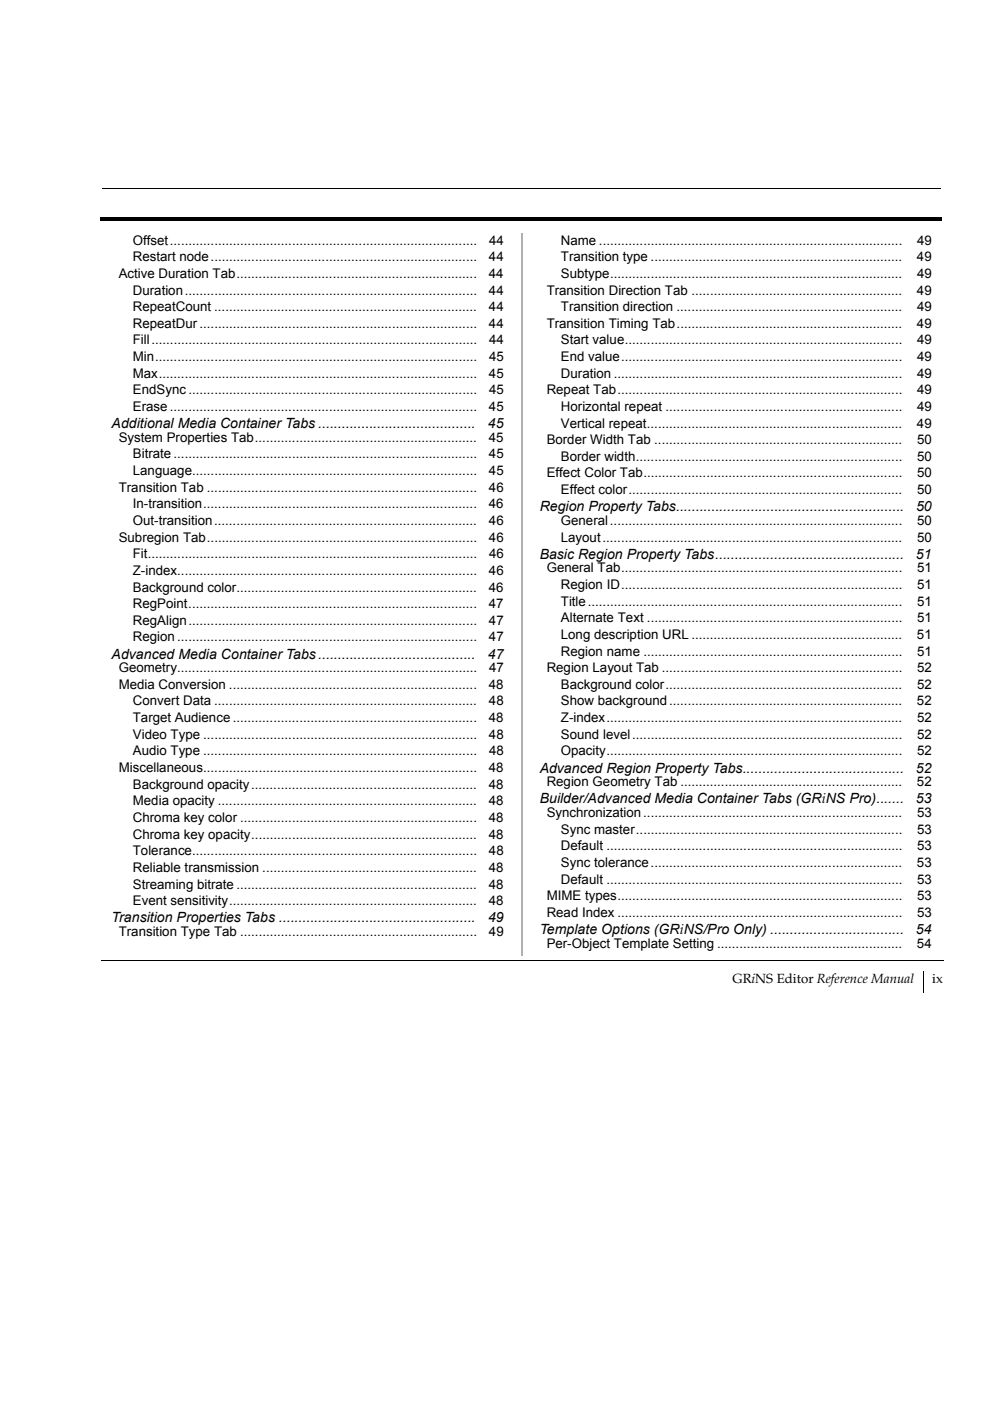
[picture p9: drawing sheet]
<svg xmlns="http://www.w3.org/2000/svg" width="210mm" height="297mm" viewBox="0 0 210 297" stroke-linecap="round" stroke-linejoin="round" font-family="sans-serif">
<defs><g id="words">
<g font-size="3">
<text x="23.7" y="90.8">Additional Media Container Tabs ........................................</text>
<text x="103.5" y="90.8">45</text>
<text x="114.4" y="108.4">Region Property Tabs..........................................................</text>
<text x="194.2" y="108.4">50</text>
<text x="114.4" y="118.5">Basic Region Property Tabs................................................</text>
<text x="194.2" y="118.5">51</text>
<text x="23.7" y="139.6">Advanced Media Container Tabs........................................</text>
<text x="103.5" y="139.6">47</text>
<text x="114.4" y="163.8">Advanced Region Property Tabs.........................................</text>
<text x="194.2" y="163.8">52</text>
<text x="114.4" y="170.3">Builder/Advanced Media Container Tabs (GRiNS Pro).......</text>
<text x="194.2" y="170.3">53</text>
<text x="23.7" y="195.6">Transition Properties Tabs ..................................................</text>
<text x="103.5" y="195.6">49</text>
<text x="114.4" y="198">Template Options (GRiNS/Pro Only) ..................................</text>
<text x="194.2" y="198">54</text>
</g>
<g font-size="2.8">
<text x="28.2" y="51.9">Offset...................................................................................</text>
<text x="103.7" y="51.9">44</text>
<text x="118.9" y="51.9">Name ..................................................................................</text>
<text x="194.4" y="51.9">49</text>
<text x="25.2" y="58.9">Active Duration Tab.................................................................</text>
<text x="28.2" y="55.4">Restart node........................................................................</text>
<text x="103.7" y="58.9">44</text>
<text x="103.7" y="55.4">44</text>
<text x="118.9" y="55.4">Transition type ....................................................................</text>
<text x="118.9" y="58.9">Subtype...............................................................................</text>
<text x="194.4" y="55.4">49</text>
<text x="194.4" y="58.9">49</text>
<text x="28.2" y="62.4">Duration...............................................................................</text>
<text x="28.2" y="66">RepeatCount .......................................................................</text>
<text x="103.7" y="66">44</text>
<text x="103.7" y="62.4">44</text>
<text x="115.9" y="62.4">Transition Direction Tab .........................................................</text>
<text x="118.9" y="66">Transition direction .............................................................</text>
<text x="194.4" y="62.4">49</text>
<text x="194.4" y="66">49</text>
<text x="28.2" y="69.5">RepeatDur...........................................................................</text>
<text x="103.7" y="69.5">44</text>
<text x="115.9" y="69.5">Transition Timing Tab.............................................................</text>
<text x="194.4" y="69.5">49</text>
<text x="28.2" y="73">Fill........................................................................................</text>
<text x="28.2" y="76.5">Min.......................................................................................</text>
<text x="103.7" y="76.5">45</text>
<text x="103.7" y="73">44</text>
<text x="118.9" y="73">Start value...........................................................................</text>
<text x="118.9" y="76.5">End value............................................................................</text>
<text x="194.4" y="76.5">49</text>
<text x="194.4" y="73">49</text>
<text x="28.2" y="80.1">Max......................................................................................</text>
<text x="28.2" y="83.6">EndSync..............................................................................</text>
<text x="103.7" y="80.1">45</text>
<text x="103.7" y="83.6">45</text>
<text x="115.9" y="83.6">Repeat Tab.............................................................................</text>
<text x="118.9" y="80.1">Duration ..............................................................................</text>
<text x="194.4" y="80.1">49</text>
<text x="194.4" y="83.6">49</text>
<text x="28.2" y="87.1">Erase ...................................................................................</text>
<text x="103.7" y="87.1">45</text>
<text x="118.9" y="87.1">Horizontal repeat ................................................................</text>
<text x="194.4" y="87.1">49</text>
<text x="25.2" y="93.7">System Properties Tab............................................................</text>
<text x="103.7" y="93.7">45</text>
<text x="115.9" y="94.2">Border Width Tab ...................................................................</text>
<text x="118.9" y="90.7">Vertical repeat.....................................................................</text>
<text x="194.4" y="90.7">49</text>
<text x="194.4" y="94.2">50</text>
<text x="28.2" y="97.2">Bitrate ..................................................................................</text>
<text x="28.2" y="100.7">Language.............................................................................</text>
<text x="103.7" y="97.2">45</text>
<text x="103.7" y="100.7">45</text>
<text x="115.9" y="101.2">Effect Color Tab......................................................................</text>
<text x="118.9" y="97.7">Border width........................................................................</text>
<text x="194.4" y="97.7">50</text>
<text x="194.5" y="101.2">50</text>
<text x="25.2" y="104.2">Transition Tab .........................................................................</text>
<text x="28.2" y="107.8">In-transition..........................................................................</text>
<text x="103.7" y="107.8">46</text>
<text x="103.7" y="104.2">46</text>
<text x="118.9" y="104.8">Effect color..........................................................................</text>
<text x="194.4" y="104.8">50</text>
<text x="28.2" y="111.3">Out-transition.......................................................................</text>
<text x="103.7" y="111.3">46</text>
<text x="118.9" y="111.3">General...............................................................................</text>
<text x="194.4" y="111.3">50</text>
<text x="25.2" y="114.8">Subregion Tab.........................................................................</text>
<text x="28.2" y="118.3">Fit.........................................................................................</text>
<text x="103.7" y="114.8">46</text>
<text x="103.7" y="118.3">46</text>
<text x="118.9" y="114.8">Layout.................................................................................</text>
<text x="194.4" y="114.8">50</text>
<text x="28.2" y="121.9">Z-index.................................................................................</text>
<text x="28.2" y="125.4">Background color.................................................................</text>
<text x="103.7" y="125.4">46</text>
<text x="103.7" y="121.9">46</text>
<text x="115.9" y="121.3">General Tab............................................................................</text>
<text x="118.9" y="124.9">Region ID............................................................................</text>
<text x="194.4" y="121.3">51</text>
<text x="194.5" y="124.9">51</text>
<text x="28.2" y="128.9">RegPoint..............................................................................</text>
<text x="103.7" y="128.9">47</text>
<text x="118.9" y="128.4">Title.....................................................................................</text>
<text x="118.9" y="131.9">Alternate Text .....................................................................</text>
<text x="194.4" y="128.4">51</text>
<text x="194.4" y="131.9">51</text>
<text x="28.2" y="132.5">RegAlign..............................................................................</text>
<text x="28.2" y="136">Region .................................................................................</text>
<text x="103.7" y="136">47</text>
<text x="103.7" y="132.5">47</text>
<text x="118.9" y="135.5">Long description URL .........................................................</text>
<text x="194.4" y="135.5">51</text>
<text x="25.2" y="142.5">Geometry.................................................................................</text>
<text x="103.7" y="142.5">47</text>
<text x="115.9" y="142.5">Region Layout Tab .................................................................</text>
<text x="118.9" y="139">Region name ......................................................................</text>
<text x="194.4" y="142.5">52</text>
<text x="194.4" y="139">51</text>
<text x="25.2" y="146">Media Conversion ...................................................................</text>
<text x="28.2" y="149.6">Convert Data .......................................................................</text>
<text x="103.7" y="146">48</text>
<text x="103.7" y="149.6">48</text>
<text x="118.9" y="146">Background color................................................................</text>
<text x="118.9" y="149.6">Show background...............................................................</text>
<text x="194.4" y="149.6">52</text>
<text x="194.4" y="146">52</text>
<text x="28.2" y="153.1">Target Audience ..................................................................</text>
<text x="103.7" y="153.1">48</text>
<text x="118.9" y="153.1">Z-index................................................................................</text>
<text x="194.4" y="153.1">52</text>
<text x="28.2" y="156.6">Video Type ..........................................................................</text>
<text x="28.2" y="160.1">Audio Type ..........................................................................</text>
<text x="103.7" y="156.6">48</text>
<text x="103.7" y="160.1">48</text>
<text x="118.9" y="156.6">Sound level.........................................................................</text>
<text x="118.9" y="160.1">Opacity................................................................................</text>
<text x="194.4" y="160.1">52</text>
<text x="194.4" y="156.6">52</text>
<text x="25.2" y="163.7">Miscellaneous..........................................................................</text>
<text x="28.2" y="167.2">Background opacity.............................................................</text>
<text x="103.7" y="167.2">48</text>
<text x="103.7" y="163.7">48</text>
<text x="115.9" y="166.7">Region Geometry Tab ............................................................</text>
<text x="194.4" y="166.7">52</text>
<text x="28.2" y="170.8">Media opacity ......................................................................</text>
<text x="103.7" y="170.8">48</text>
<text x="115.9" y="173.2">Synchronization......................................................................</text>
<text x="194.4" y="173.2">53</text>
<text x="28.2" y="174.3">Chroma key color ................................................................</text>
<text x="28.2" y="177.8">Chroma key opacity.............................................................</text>
<text x="103.6" y="177.8">48</text>
<text x="103.7" y="174.3">48</text>
<text x="118.9" y="176.7">Sync master........................................................................</text>
<text x="194.4" y="176.7">53</text>
<text x="28.2" y="181.3">Tolerance.............................................................................</text>
<text x="28.2" y="184.8">Reliable transmission ..........................................................</text>
<text x="103.6" y="184.8">48</text>
<text x="103.7" y="181.3">48</text>
<text x="118.9" y="180.3">Default ................................................................................</text>
<text x="118.9" y="183.8">Sync tolerance....................................................................</text>
<text x="194.4" y="183.8">53</text>
<text x="194.5" y="180.3">53</text>
<text x="28.2" y="188.4">Streaming bitrate .................................................................</text>
<text x="28.2" y="191.9">Event sensitivity...................................................................</text>
<text x="103.6" y="188.4">48</text>
<text x="103.7" y="191.9">48</text>
<text x="115.9" y="190.9">MIME types.............................................................................</text>
<text x="118.9" y="187.3">Default ................................................................................</text>
<text x="194.4" y="190.9">53</text>
<text x="194.5" y="187.3">53</text>
<text x="115.9" y="194.4">Read Index .............................................................................</text>
<text x="194.4" y="194.4">53</text>
<text x="25.2" y="198.4">Transition Type Tab ................................................................</text>
<text x="103.7" y="198.4">49</text>
<text x="115.9" y="200.9">Per-Object Template Setting ..................................................</text>
<text x="194.4" y="200.9">54</text>
<text x="155.3" y="208.4">GRiNS Editor Reference Manual</text>
<text x="197.7" y="208.4">ix</text>
</g>
</g></defs>
<path d="M199.4 39.8l.1 .2zM21.3 46.1h178.1v.7h-178.1zM199.4 46.1h.3v.7h-.3zM195.7 206l.1 .1zM199.9 203.6l.1 .2z" fill="#000"/>
<path d="M21.6 39.9h177.8M21.5 203.7h178.4M195.7 206.1v4.3" fill="none" stroke="#000" stroke-width=".21"/>
<path d="M110.6 49.5v153.2" fill="none" stroke="#b3b3b3" stroke-width=".36"/>
<use href="#words"/>
</svg>
